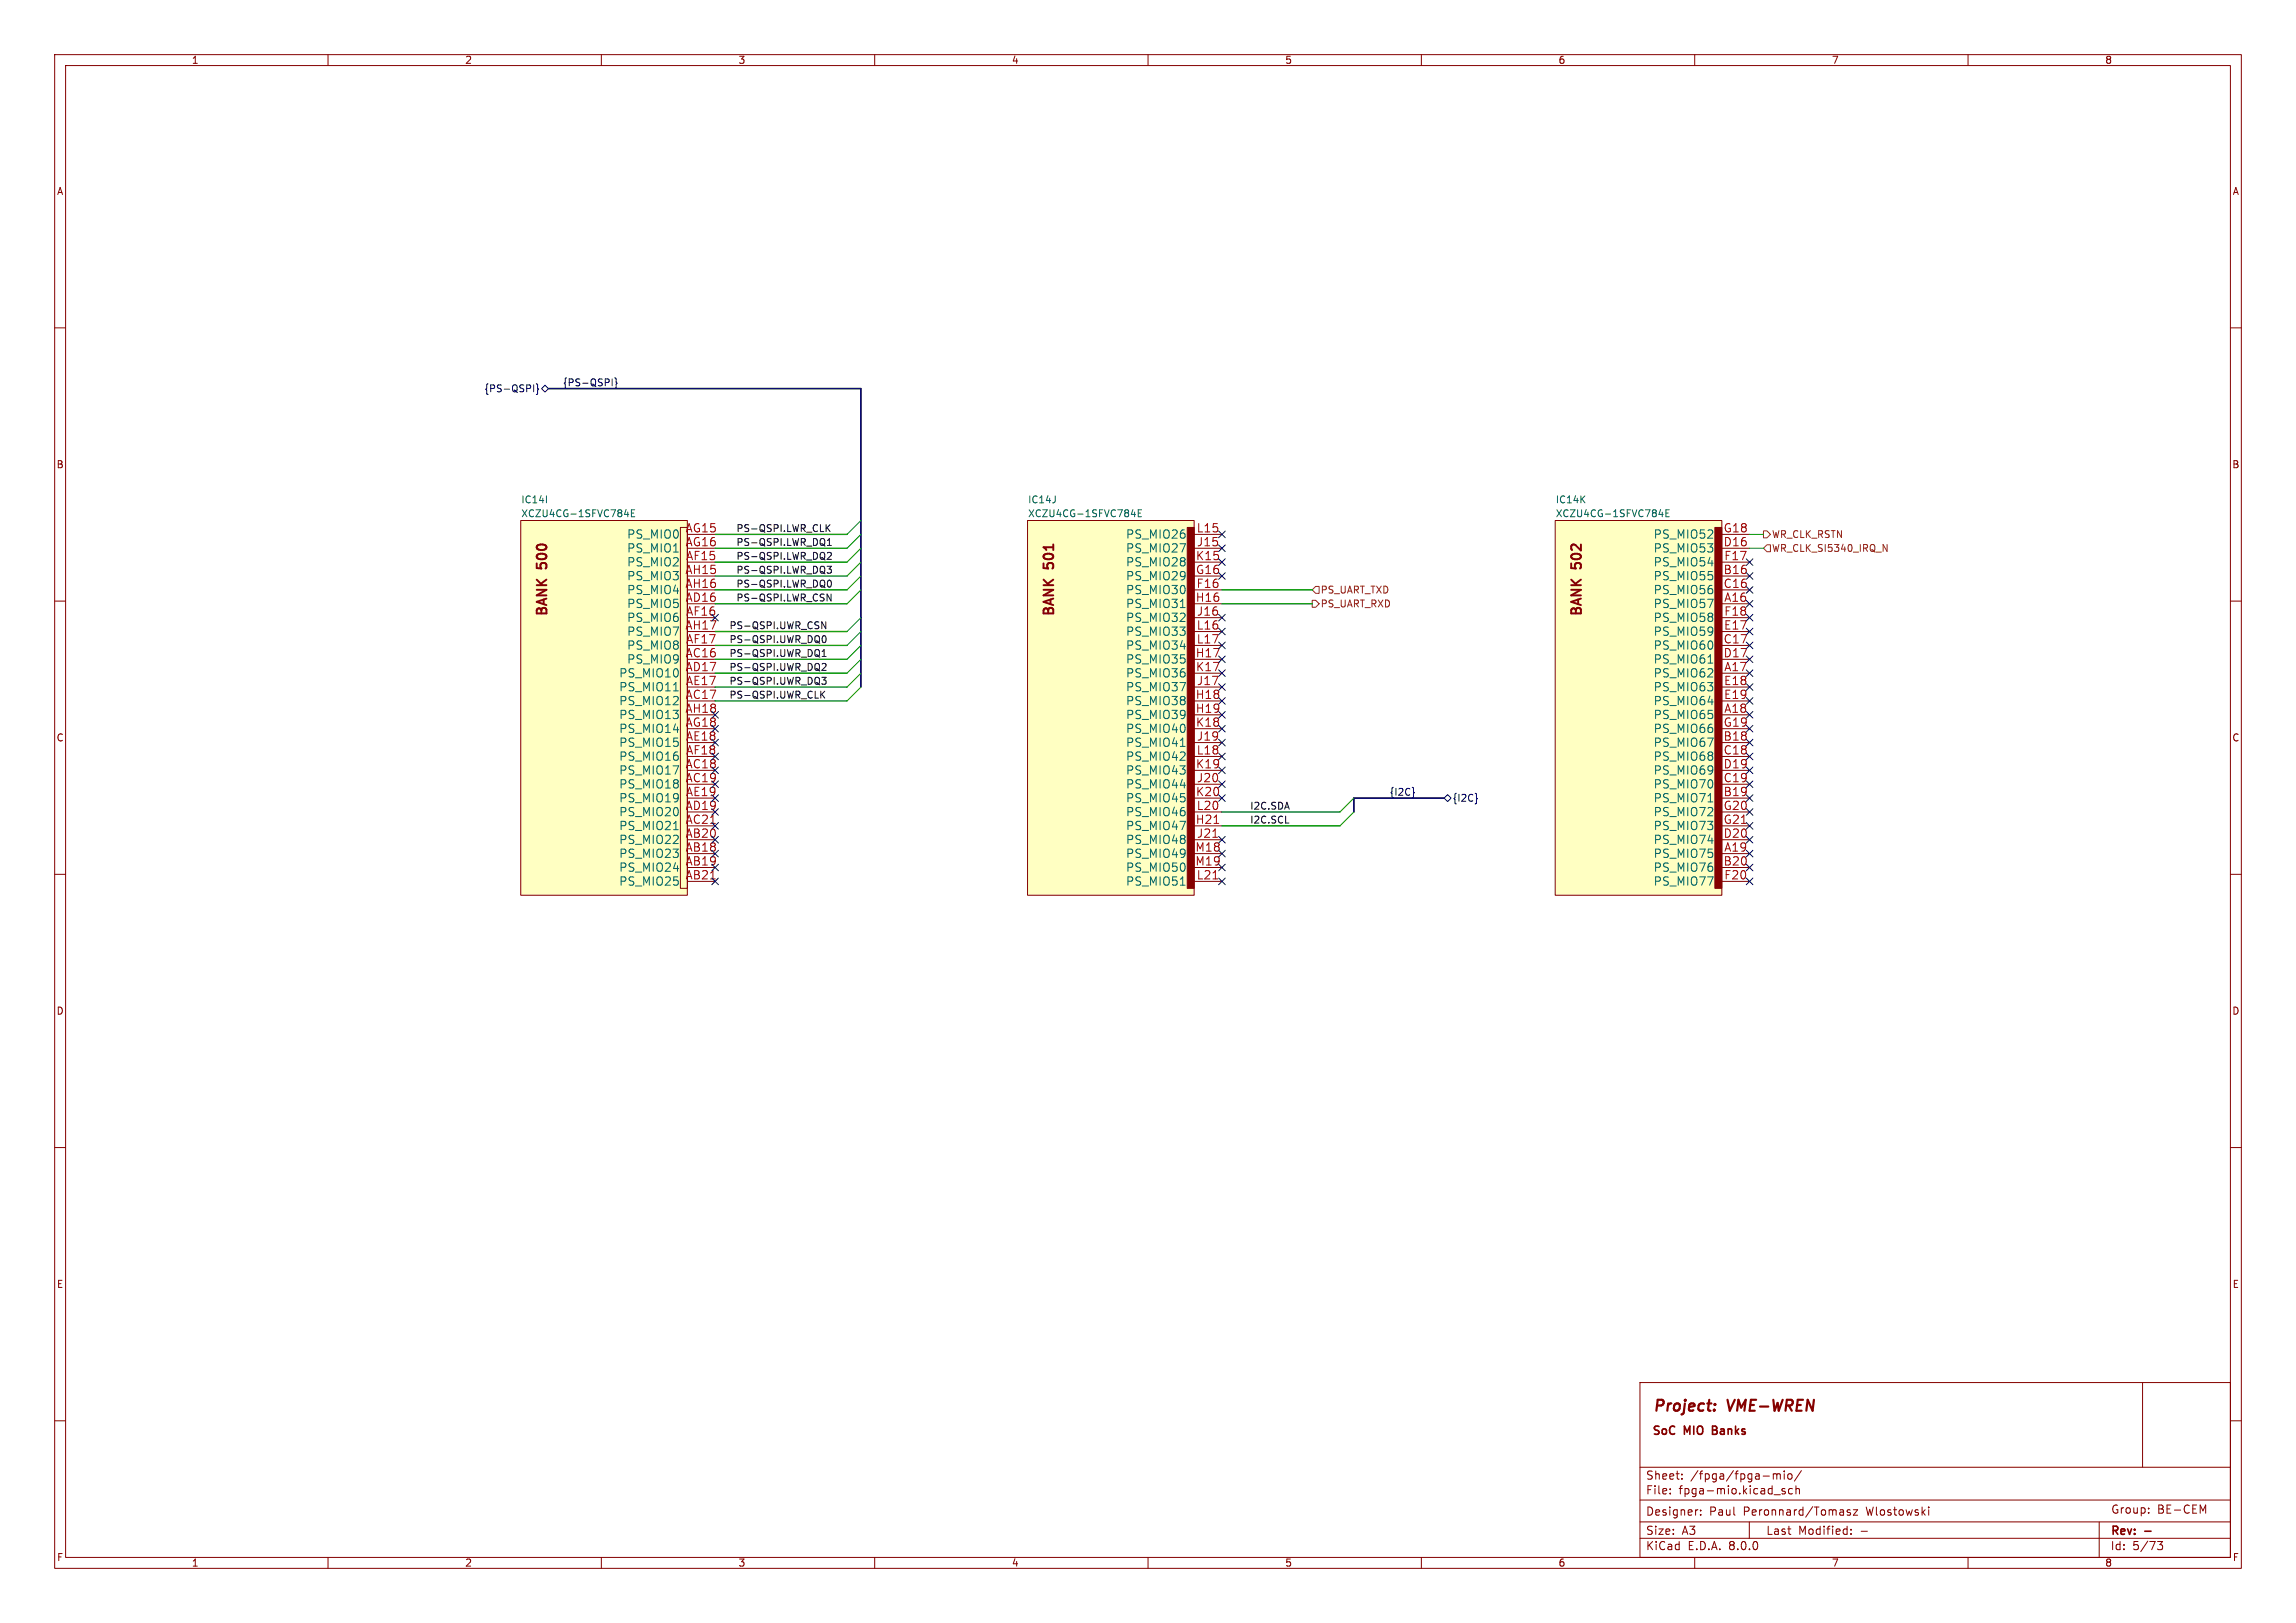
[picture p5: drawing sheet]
<svg xmlns="http://www.w3.org/2000/svg" width="420mm" height="297mm" viewBox="0 0 420 297" stroke-linecap="round" stroke-linejoin="round" font-family="sans-serif">
<defs><g id="words">
<g font-size="2.8" fill="#840000">
<text x="302.3" y="258.9">Project:</text>
<text x="316.1" y="258.9">VME-WREN</text>
</g>
<g font-size="2.5" fill="#840000">
<text x="100.6" y="104" transform="rotate(-90 100.6 104)">500</text>
<text x="193.3" y="104" transform="rotate(-90 193.3 104)">501</text>
<text x="289.8" y="104" transform="rotate(-90 289.8 104)">502</text>
<text x="100.6" y="113" transform="rotate(-90 100.6 113)">BANK</text>
<text x="193.3" y="113" transform="rotate(-90 193.3 113)">BANK</text>
<text x="289.8" y="113" transform="rotate(-90 289.8 113)">BANK</text>
</g>
<g font-size="2.1" fill="#006464">
<text x="114.7" y="98.8">PS_MIO0</text>
<text x="114.7" y="101.3">PS_MIO1</text>
<text x="205.9" y="101.3">PS_MIO27</text>
<text x="205.9" y="98.8">PS_MIO26</text>
<text x="302.4" y="101.3">PS_MIO53</text>
<text x="302.4" y="98.8">PS_MIO52</text>
<text x="114.7" y="103.9">PS_MIO2</text>
<text x="114.7" y="106.4">PS_MIO3</text>
<text x="205.9" y="106.4">PS_MIO29</text>
<text x="205.9" y="103.9">PS_MIO28</text>
<text x="302.4" y="106.4">PS_MIO55</text>
<text x="302.4" y="103.9">PS_MIO54</text>
<text x="114.7" y="111.5">PS_MIO5</text>
<text x="114.7" y="108.9">PS_MIO4</text>
<text x="205.9" y="108.9">PS_MIO30</text>
<text x="205.9" y="111.5">PS_MIO31</text>
<text x="302.4" y="111.5">PS_MIO57</text>
<text x="302.4" y="108.9">PS_MIO56</text>
<text x="114.7" y="114">PS_MIO6</text>
<text x="114.7" y="119.1">PS_MIO8</text>
<text x="114.7" y="116.6">PS_MIO7</text>
<text x="205.9" y="114">PS_MIO32</text>
<text x="205.9" y="116.6">PS_MIO33</text>
<text x="205.9" y="119.1">PS_MIO34</text>
<text x="302.4" y="119.1">PS_MIO60</text>
<text x="302.4" y="116.6">PS_MIO59</text>
<text x="302.4" y="114">PS_MIO58</text>
<text x="113.2" y="124.2">PS_MIO10</text>
<text x="114.7" y="121.6">PS_MIO9</text>
<text x="205.9" y="121.6">PS_MIO35</text>
<text x="205.9" y="124.2">PS_MIO36</text>
<text x="302.4" y="124.2">PS_MIO62</text>
<text x="302.4" y="121.6">PS_MIO61</text>
<text x="113.2" y="129.3">PS_MIO12</text>
<text x="113.2" y="126.7">PS_MIO11</text>
<text x="113.2" y="131.8">PS_MIO13</text>
<text x="205.9" y="129.3">PS_MIO38</text>
<text x="205.9" y="131.8">PS_MIO39</text>
<text x="205.9" y="126.7">PS_MIO37</text>
<text x="302.4" y="131.8">PS_MIO65</text>
<text x="302.4" y="126.7">PS_MIO63</text>
<text x="302.4" y="129.3">PS_MIO64</text>
<text x="113.2" y="136.9">PS_MIO15</text>
<text x="113.2" y="134.3">PS_MIO14</text>
<text x="205.9" y="136.9">PS_MIO41</text>
<text x="205.9" y="134.3">PS_MIO40</text>
<text x="302.4" y="136.9">PS_MIO67</text>
<text x="302.4" y="134.3">PS_MIO66</text>
<text x="113.2" y="142">PS_MIO17</text>
<text x="113.2" y="139.4">PS_MIO16</text>
<text x="205.9" y="142">PS_MIO43</text>
<text x="205.9" y="139.4">PS_MIO42</text>
<text x="302.4" y="139.4">PS_MIO68</text>
<text x="302.4" y="142">PS_MIO69</text>
<text x="113.2" y="144.5">PS_MIO18</text>
<text x="113.2" y="149.6">PS_MIO20</text>
<text x="113.2" y="147">PS_MIO19</text>
<text x="205.9" y="144.5">PS_MIO44</text>
<text x="205.9" y="147">PS_MIO45</text>
<text x="205.9" y="149.6">PS_MIO46</text>
<text x="302.4" y="147">PS_MIO71</text>
<text x="302.4" y="144.5">PS_MIO70</text>
<text x="302.4" y="149.6">PS_MIO72</text>
<text x="113.2" y="154.7">PS_MIO22</text>
<text x="113.2" y="152.1">PS_MIO21</text>
<text x="205.9" y="152.1">PS_MIO47</text>
<text x="205.9" y="154.7">PS_MIO48</text>
<text x="302.4" y="154.7">PS_MIO74</text>
<text x="302.4" y="152.1">PS_MIO73</text>
<text x="113.2" y="157.2">PS_MIO23</text>
<text x="113.2" y="159.7">PS_MIO24</text>
<text x="205.9" y="157.2">PS_MIO49</text>
<text x="205.9" y="159.7">PS_MIO50</text>
<text x="302.4" y="157.2">PS_MIO75</text>
<text x="302.4" y="159.7">PS_MIO76</text>
<text x="113.2" y="162.3">PS_MIO25</text>
<text x="205.9" y="162.3">PS_MIO51</text>
<text x="302.4" y="162.3">PS_MIO77</text>
</g>
<g font-size="2.1" fill="#a90000">
<text x="125.3" y="97.5">AG15</text>
<text x="125.3" y="100.1">AG16</text>
<text x="218.8" y="97.5">L15</text>
<text x="218.9" y="100.1">J15</text>
<text x="315.2" y="100.1">D16</text>
<text x="315.2" y="97.5">G18</text>
<text x="125.3" y="105.2">AH15</text>
<text x="125.3" y="107.7">AH16</text>
<text x="125.4" y="102.6">AF15</text>
<text x="218.7" y="105.2">G16</text>
<text x="218.7" y="102.6">K15</text>
<text x="218.8" y="107.7">F16</text>
<text x="315.2" y="105.2">B16</text>
<text x="315.2" y="107.7">C16</text>
<text x="315.3" y="102.6">F17</text>
<text x="125.3" y="110.2">AD16</text>
<text x="125.4" y="112.8">AF16</text>
<text x="218.7" y="110.2">H16</text>
<text x="218.9" y="112.8">J16</text>
<text x="315.3" y="110.2">A16</text>
<text x="315.3" y="112.8">F18</text>
<text x="125.3" y="115.3">AH17</text>
<text x="125.4" y="117.9">AF17</text>
<text x="218.8" y="115.3">L16</text>
<text x="218.8" y="117.9">L17</text>
<text x="315.2" y="117.9">C17</text>
<text x="315.3" y="115.3">E17</text>
<text x="125.3" y="120.4">AC16</text>
<text x="125.3" y="122.9">AD17</text>
<text x="125.4" y="125.5">AE17</text>
<text x="218.7" y="120.4">H17</text>
<text x="218.7" y="122.9">K17</text>
<text x="218.9" y="125.5">J17</text>
<text x="315.2" y="120.4">D17</text>
<text x="315.3" y="125.5">E18</text>
<text x="315.3" y="122.9">A17</text>
<text x="125.3" y="130.6">AH18</text>
<text x="125.3" y="128">AC17</text>
<text x="218.7" y="128">H18</text>
<text x="218.7" y="130.6">H19</text>
<text x="315.3" y="128">E19</text>
<text x="315.3" y="130.6">A18</text>
<text x="125.3" y="133.1">AG18</text>
<text x="125.4" y="135.6">AE18</text>
<text x="218.7" y="133.1">K18</text>
<text x="218.9" y="135.6">J19</text>
<text x="315.2" y="135.6">B18</text>
<text x="315.2" y="133.1">G19</text>
<text x="125.3" y="140.7">AC18</text>
<text x="125.3" y="143.3">AC19</text>
<text x="125.4" y="138.2">AF18</text>
<text x="218.7" y="140.7">K19</text>
<text x="218.8" y="138.2">L18</text>
<text x="218.9" y="143.3">J20</text>
<text x="315.2" y="138.2">C18</text>
<text x="315.2" y="143.3">C19</text>
<text x="315.2" y="140.7">D19</text>
<text x="125.3" y="148.3">AD19</text>
<text x="125.4" y="145.8">AE19</text>
<text x="218.7" y="145.8">K20</text>
<text x="218.8" y="148.3">L20</text>
<text x="315.2" y="145.8">B19</text>
<text x="315.2" y="148.3">G20</text>
<text x="125.3" y="156">AB18</text>
<text x="125.3" y="153.4">AB20</text>
<text x="125.3" y="150.9">AC21</text>
<text x="218.6" y="156">M18</text>
<text x="218.7" y="150.9">H21</text>
<text x="218.9" y="153.4">J21</text>
<text x="315.2" y="153.4">D20</text>
<text x="315.2" y="150.9">G21</text>
<text x="315.3" y="156">A19</text>
<text x="125.3" y="158.5">AB19</text>
<text x="125.3" y="161">AB21</text>
<text x="218.6" y="158.5">M19</text>
<text x="218.8" y="161">L21</text>
<text x="315.2" y="158.5">B20</text>
<text x="315.3" y="161">F20</text>
</g>
<g font-size="2.1" fill="#840000">
<text x="302.1" y="263">SoC</text>
<text x="308.2" y="263">MIO</text>
<text x="313.9" y="263">Banks</text>
<text x="301" y="273.7">File:</text>
<text x="301" y="271">Sheet:</text>
<text x="307.1" y="273.7">fpga-mio.kicad_sch</text>
<text x="309.2" y="271">/fpga/fpga-mio/</text>
<text x="301" y="281.1">Size:</text>
<text x="301" y="277.6">Designer:</text>
<text x="307.6" y="281.1">A3</text>
<text x="312.6" y="277.6">Paul</text>
<text x="318.9" y="277.6">Peronnard/Tomasz</text>
<text x="323" y="281.1">Last</text>
<text x="328.9" y="281.1">Modified:</text>
<text x="340.3" y="281.1">-</text>
<text x="341.5" y="277.6">Wlostowski</text>
<text x="386" y="281.3">Rev:</text>
<text x="386.1" y="277.2">Group:</text>
<text x="394.6" y="277.2">BE-CEM</text>
<text x="301" y="283.9">KiCad</text>
<text x="308.7" y="283.9">E.D.A.</text>
<text x="316.3" y="283.9">8.0.0</text>
<text x="386" y="283.9">Id:</text>
<text x="390.1" y="283.9">5/73</text>
</g>
<g font-size="1.8" fill="#840000">
<text x="35" y="11.9">1</text>
<text x="85" y="11.9">2</text>
<text x="135" y="11.9">3</text>
<text x="185" y="11.9">4</text>
<text x="235" y="11.9">5</text>
<text x="285" y="11.9">6</text>
<text x="335" y="11.9">7</text>
<text x="385" y="11.9">8</text>
<text x="10.3" y="35.9">A</text>
<text x="408.3" y="35.9">A</text>
<text x="10.3" y="85.9">B</text>
<text x="408.2" y="85.9">B</text>
<text x="10.3" y="135.9">C</text>
<text x="408.2" y="135.9">C</text>
<text x="10.3" y="185.9">D</text>
<text x="408.2" y="185.9">D</text>
<text x="10.3" y="235.9">E</text>
<text x="408.3" y="235.9">E</text>
<text x="10.3" y="285.9">F</text>
<text x="35" y="286.9">1</text>
<text x="85" y="286.9">2</text>
<text x="135" y="286.9">3</text>
<text x="185" y="286.9">4</text>
<text x="235" y="286.9">5</text>
<text x="285" y="286.9">6</text>
<text x="335" y="286.9">7</text>
<text x="385" y="286.9">8</text>
<text x="408.3" y="285.9">F</text>
</g>
<g font-size="1.8" fill="#000084">
<text x="88.5" y="72">{PS-QSPI}</text>
<text x="102.9" y="70.8">{PS-QSPI}</text>
<text x="254.1" y="145.7">{I2C}</text>
<text x="265.6" y="146.9">{I2C}</text>
</g>
<g font-size="1.8" fill="#006464">
<text x="95.3" y="94.8">XCZU4CG-1SFVC784E</text>
<text x="95.3" y="92.3">IC14I</text>
<text x="188" y="94.8">XCZU4CG-1SFVC784E</text>
<text x="188" y="92.3">IC14J</text>
<text x="284.5" y="92.3">IC14K</text>
<text x="284.5" y="94.8">XCZU4CG-1SFVC784E</text>
</g>
<g font-size="1.8" fill="#0f0f0f">
<text x="134.6" y="100">PS-QSPI.LWR_DQ1</text>
<text x="134.6" y="97.4">PS-QSPI.LWR_CLK</text>
<text x="134.6" y="107.6">PS-QSPI.LWR_DQ0</text>
<text x="134.6" y="105.1">PS-QSPI.LWR_DQ3</text>
<text x="134.6" y="102.5">PS-QSPI.LWR_DQ2</text>
<text x="134.6" y="110.1">PS-QSPI.LWR_CSN</text>
<text x="133.3" y="117.8">PS-QSPI.UWR_DQ0</text>
<text x="133.3" y="115.2">PS-QSPI.UWR_CSN</text>
<text x="133.3" y="122.8">PS-QSPI.UWR_DQ2</text>
<text x="133.3" y="120.3">PS-QSPI.UWR_DQ1</text>
<text x="133.3" y="125.4">PS-QSPI.UWR_DQ3</text>
<text x="133.3" y="127.9">PS-QSPI.UWR_CLK</text>
<text x="228.6" y="148.2">I2C.SDA</text>
<text x="228.6" y="150.8">I2C.SCL</text>
</g>
<g font-size="1.8" fill="#725600">
<text x="324" y="98.7">WR_CLK_RSTN</text>
<text x="324" y="101.2">WR_CLK_SI5340_IRQ_N</text>
<text x="241.5" y="108.8">PS_UART_TXD</text>
<text x="241.5" y="111.4">PS_UART_RXD</text>
</g>
</g></defs>
<g fill="none" stroke="#840000" stroke-width=".18">
<path d="M10 10h400v277h-400zM12 12h396v273h-396zM60 10v2M110 10v2M160 10v2M210 10v2M260 10v2M310 10v2M360 10v2M10 60h2M408 60h2M10 110h2"/>
<path d="M408 110h2M10 160h2M408 160h2M10 210h2M408 210h2M10 260h2M300 253h108v32h-108zM391.9 253v15.5M408 260h2M300 278.5h108M300 274.5h108M300 268.5h108"/>
<path d="M305.5 273.2v.2M305.5 272.5v.1M307.7 270.5v.2M307.7 269.8v.1M310.4 276.3h.2M311.1 277.1v.2M311.1 276.3v.2M320 278.5v3M324.4 269.7v1M324.4 269.8l.4-.1 .2 .2M325 269.9l.2-.2 .4 .1 .1 .9M325 269.9v.8"/>
<path d="M326.4 269.2v.1M326.4 269.7v1M326.5 272.5l-.3-.1-.3 .2 .1 .2 .5 .2v.3h-.6M327.2 269.8l.3-.1 .3 .3v.4l-.3 .3-.3-.1-.2-.2v-.4zM327.9 272.5l-.5-.1-.2 .3v.4l.1 .2h.6M328.5 272.5l.2-.1 .4 .1 .1 .9M328.5 271.9v1.5M329.5 269.1l-1.3 1.9M338.4 276.3h-.3l-.2 .2v.2l.5 .1v.4h-.5M338.6 279.9v.1M339 276.3h.8l-.8 1h.8M352.8 275.8v.1"/>
<path d="M352.8 276.3v1M384 278.5v6.5M393 276.8v.1M393 276v.1M403 276.5l.5-1.1v1.5M60 285v2M110 285v2M160 285v2M210 285v2M260 285v2M300 281.5h108M310 285v2"/>
<path d="M338.6 280.6v.2M360 285v2M394.7 282.1h.9l-.5 .6 .4 .1v.6l-.2 .2-.6-.1"/>
</g>
<path d="M313.3 261.7h.5M313.8 261h-.5v1.5h.5M392.3 280.2h1.2" fill="none" stroke="#840000" stroke-width=".3"/>
<path d="M313.6 258l.1 .1-.1 .1M313.7 256.9l.1 .1-.1 .1M313.7 256.9l-.1 .1 .1 .1M313.7 256.9v.2" fill="none" stroke="#840000" stroke-width=".4"/>
<g fill="#ffffc2">
<path d="M95.2 95.3h30.5v68.5h-30.5z"/>
<path d="M124.5 96.5h1.2v66.1h-1.2z"/>
</g>
<g fill="none" stroke="#840000" stroke-width=".18">
<path d="M95.2 95.3h30.5v68.5h-30.5zM124.5 96.5h1.2v66.1h-1.2zM125.7 97.8h5.1M125.7 110.5h5.1M125.7 102.9h5.1M125.7 113h5.1M125.7 118.1h5.1M125.7 100.3h5.1M125.7 105.4h5.1M125.7 108h5.1M125.7 115.6h5.1M125.7 120.7h5.1"/>
<path d="M125.7 128.3h5.1M125.7 123.2h5.1M125.7 125.7h5.1M125.7 135.9h5.1M125.7 138.4h5.1M125.7 133.4h5.1M125.7 130.8h5.1M125.7 156.2h5.1M125.7 158.8h5.1M125.7 153.7h5.1M125.7 141h5.1M125.7 143.5h5.1"/>
<path d="M125.7 151.1h5.1M125.7 148.6h5.1M125.7 146.1h5.1M125.7 161.3h5.1"/>
</g>
<path d="M130 160.8h.8" fill="none" stroke="#a90000" stroke-width=".18"/>
<path d="M100 90.7v1.3M114.2 94.1h.8M114.8 93.7v.9M115.5 93.9h.4M116.1 93.3h-.6v1.3h.6M123.2 126.4h.9M123.2 151.8h.9" fill="none" stroke="#006464" stroke-width=".18"/>
<path d="M188 95.3h30.4v68.5h-30.4z" fill="#ffffc2"/>
<g fill="none" stroke="#840000" stroke-width=".18">
<path d="M188 95.3h30.4v68.5h-30.4zM218.4 97.8h5.1M218.4 108h5.1M218.4 105.4h5.1M218.4 110.5h5.1M218.4 100.3h5.1M218.4 113h5.1M218.4 102.9h5.1M218.4 115.6h5.1M218.4 118.1h5.1M218.4 120.7h5.1M218.4 128.3h5.1"/>
<path d="M218.4 130.8h5.1M218.4 125.7h5.1M218.4 135.9h5.1M218.4 123.2h5.1M218.4 133.4h5.1M218.4 138.4h5.1M218.4 151.1h5.1M218.4 143.5h5.1M218.4 153.7h5.1M218.4 141h5.1M218.4 146.1h5.1M218.4 148.6h5.1"/>
<path d="M218.4 156.2h5.1M218.4 158.8h5.1M218.4 161.3h5.1"/>
</g>
<path d="M217.2 96.5h1.2v66.1h-1.2z" fill="#840000" stroke="#840000" stroke-width=".18"/>
<path d="M206.9 94.1h.8M207.5 93.7v.9M208.2 93.9h.4M208.8 93.3h-.6v1.3h.6M215.9 111.2h.9M215.9 136.6h.9M215.9 162h.9" fill="none" stroke="#006464" stroke-width=".18"/>
<path d="M221.9 153.2h.8M222.1 150.7h.8M221.9 160.8h.9" fill="none" stroke="#a90000" stroke-width=".18"/>
<path d="M284.5 95.3h30.5v68.5h-30.5z" fill="#ffffc2"/>
<g fill="none" stroke="#840000" stroke-width=".18">
<path d="M284.5 95.3h30.5v68.5h-30.5zM315 97.8h5M315 110.5h5M315 105.4h5M315 108h5M315 118.1h5M315 100.3h5M315 115.6h5M315 102.9h5M315 113h5M315 123.2h5M315 130.8h5"/>
<path d="M315 135.9h5M315 138.4h5M315 120.7h5M315 125.7h5M315 128.3h5M315 133.4h5M315 156.2h5M315 146.1h5M315 158.8h5M315 143.5h5M315 141h5M315 153.7h5"/>
<path d="M315 148.6h5M315 151.1h5M315 161.3h5"/>
</g>
<path d="M313.7 96.5h1.3v66.1h-1.3z" fill="#840000" stroke="#840000" stroke-width=".18"/>
<path d="M303.5 94.1h.7M304.1 93.7v.9M304.7 93.9h.5M305.3 93.3h-.6v1.3h.6M312.4 121.3h.9M312.4 146.7h.9" fill="none" stroke="#006464" stroke-width=".18"/>
<path d="M322.6 97.2h.6l.6 .6-.6 .6h-.6zM323.2 99.7h.6v1.3h-.6l-.6-.7zM344.5 99.6l.7 1.3v-1.3M240 109.9h.7l.6 .6-.6 .6h-.7zM240.7 107.3h.6v1.3h-.6l-.7-.6z" fill="none" stroke="#725600" stroke-width=".18"/>
<g fill="none" stroke="#000084" stroke-width=".18">
<path d="M97.6 70.4v1.3M98.1 70.2l.2 .2v.6l.2 .2-.2 .2v.6l-.2 .2M99.1 71.1l.6-.6 .6 .6-.6 .7zM112 69.3v1.3M112.5 69.2l.2 .1v.6l.2 .2-.2 .2v.6l-.2 .2M222.9 97.2l1.2 1.2M222.9 99.7l1.2 1.2M224.1 97.2l-1.2 1.2M224.1 99.7l-1.2 1.2M130.2 112.4l1.2 1.2M131.4 112.4l-1.2 1.2M222.9 104.8l1.2 1.2"/>
<path d="M222.9 102.3l1.2 1.2M222.9 117.5l1.2 1.2M222.9 112.4l1.2 1.2M222.9 115l1.2 1.2M224.1 104.8l-1.2 1.2M224.1 102.3l-1.2 1.2M224.1 117.5l-1.2 1.2M224.1 112.4l-1.2 1.2M224.1 115l-1.2 1.2M319.4 115l1.2 1.2M319.4 117.5l1.2 1.2M319.4 112.4l1.2 1.2"/>
<path d="M319.4 102.3l1.2 1.2M319.4 107.3l1.2 1.3M319.4 109.9l1.2 1.2M319.4 104.8l1.2 1.2M320.6 115l-1.2 1.2M320.6 117.5l-1.2 1.2M320.6 112.4l-1.2 1.2M320.6 102.3l-1.2 1.2M320.6 107.3l-1.2 1.3M320.6 109.9l-1.2 1.2M320.6 104.8l-1.2 1.2M130.2 132.7l1.2 1.3"/>
<path d="M130.2 130.2l1.2 1.2M130.2 137.8l1.2 1.2M130.2 135.3l1.2 1.2M131.4 132.7l-1.2 1.3M131.4 130.2l-1.2 1.2M131.4 137.8l-1.2 1.2M131.4 135.3l-1.2 1.2M222.9 122.6l1.2 1.2M222.9 127.7l1.2 1.2M222.9 120l1.2 1.3M222.9 125.1l1.2 1.2M222.9 137.8l1.2 1.2"/>
<path d="M222.9 132.7l1.2 1.3M222.9 130.2l1.2 1.2M222.9 135.3l1.2 1.2M224.1 122.6l-1.2 1.2M224.1 127.7l-1.2 1.2M224.1 120l-1.2 1.3M224.1 125.1l-1.2 1.2M224.1 137.8l-1.2 1.2M224.1 132.7l-1.2 1.3M224.1 130.2l-1.2 1.2M224.1 135.3l-1.2 1.2M319.4 130.2l1.2 1.2"/>
<path d="M319.4 137.8l1.2 1.2M319.4 122.6l1.2 1.2M319.4 120l1.2 1.3M319.4 125.1l1.2 1.2M319.4 132.7l1.2 1.3M319.4 127.7l1.2 1.2M319.4 135.3l1.2 1.2M320.6 130.2l-1.2 1.2M320.6 137.8l-1.2 1.2M320.6 122.6l-1.2 1.2M320.6 120l-1.2 1.3M320.6 125.1l-1.2 1.2"/>
<path d="M320.6 132.7l-1.2 1.3M320.6 127.7l-1.2 1.2M320.6 135.3l-1.2 1.2M130.2 148l1.2 1.2M130.2 140.4l1.2 1.2M130.2 142.9l1.2 1.2M130.2 145.4l1.2 1.3M130.2 150.5l1.2 1.2M130.2 155.6l1.2 1.2M130.2 153.1l1.2 1.2M130.2 158.1l1.2 1.3M131.4 148l-1.2 1.2"/>
<path d="M131.4 140.4l-1.2 1.2M131.4 142.9l-1.2 1.2M131.4 145.4l-1.2 1.3M131.4 150.5l-1.2 1.2M131.4 155.6l-1.2 1.2M131.4 153.1l-1.2 1.2M131.4 158.1l-1.2 1.3M222.9 153.1l1.2 1.2M222.9 158.1l1.2 1.3M222.9 142.9l1.2 1.2M222.9 140.4l1.2 1.2M222.9 155.6l1.2 1.2"/>
<path d="M222.9 145.4l1.2 1.3M224.1 153.1l-1.2 1.2M224.1 158.1l-1.2 1.3M224.1 142.9l-1.2 1.2M224.1 140.4l-1.2 1.2M224.1 155.6l-1.2 1.2M224.1 145.4l-1.2 1.3M258.6 144.9l.1 .2-.1 .1M264.2 146.1l.6-.7 .6 .7-.6 .6zM270.1 146l.2 .1-.2 .2M319.4 150.5l1.2 1.2M319.4 158.1l1.2 1.3"/>
<path d="M319.4 145.4l1.2 1.3M319.4 140.4l1.2 1.2M319.4 155.6l1.2 1.2M319.4 148l1.2 1.2M319.4 142.9l1.2 1.2M319.4 153.1l1.2 1.2M320.6 150.5l-1.2 1.2M320.6 158.1l-1.2 1.3M320.6 145.4l-1.2 1.3M320.6 140.4l-1.2 1.2M320.6 155.6l-1.2 1.2M320.6 148l-1.2 1.2"/>
<path d="M320.6 142.9l-1.2 1.2M320.6 153.1l-1.2 1.2M130.2 160.7l1.2 1.2M131.4 160.7l-1.2 1.2M222.9 160.7l1.2 1.2M224.1 160.7l-1.2 1.2M319.4 160.7l1.2 1.2M320.6 160.7l-1.2 1.2"/>
</g>
<g fill="none" stroke="#0f0f0f" stroke-width=".18">
<path d="M151.3 96.6l.5 .7M151.4 99.8h.7M151.4 98.9l.3-.4v1.3M151.8 96l-.7 .7M150.3 113.8l.7 1.3v-1.3M150.4 116.8l.3-.5a.68 .68 0 0 1 .4 .7 .68 .68 0 0 1-.4 .6l-.3-.5M150.4 119.2l.3-.3v1.2M151.3 108.7l.7 1.3v-1.3M151.3 103.6h.8l-.4 .5 .3 .1v.6l-.2 .1-.4-.1M151.4 106.7l.3-.5a.68 .68 0 0 1 .4 .6 .68 .68 0 0 1-.4 .6l-.3-.4M151.4 101.2l.4-.1 .3 .4-.8 .9h.8M150.3 123.9h.8l-.4 .5 .3 .2v.5l-.1 .1h-.5"/>
<path d="M150.3 127l.6 .8M150.4 121.5l.5-.1 .2 .4-.8 .9h.8M150.4 120.1h.7M150.9 126.5l-.8 .7"/>
</g>
<path d="M100.3 71.1h57.2v54.6M264.2 146.1h-16.6v2.5" fill="none" stroke="#000084" stroke-width=".3"/>
<g fill="none" stroke="#009600" stroke-width=".25">
<path d="M130.8 97.8h24.1M130.8 110.5h24.1M130.8 108h24.1M130.8 102.9h24.1M130.8 105.4h24.1M130.8 115.6h24.1M130.8 118.1h24.1M130.8 100.3h24.1M223.5 110.5h16.5M223.5 108h16.5M130.8 128.3h24.1M130.8 123.2h24.1"/>
<path d="M130.8 120.7h24.1M130.8 125.7h24.1M223.5 151.1h21.6M223.5 148.6h21.6"/>
</g>
<g fill="none" stroke="#009600" stroke-width=".18">
<path d="M157.5 97.8l-2.6 2.5M157.5 95.3l-2.6 2.5M320 97.8h2.6M157.5 118.1l-2.6 2.6M157.5 113l-2.6 2.6M157.5 115.6l-2.6 2.5M157.5 105.4l-2.6 2.6M157.5 108l-2.6 2.5M157.5 100.3l-2.6 2.6M157.5 102.9l-2.6 2.5M320 100.3h2.6M157.5 120.7l-2.6 2.5"/>
<path d="M157.5 123.2l-2.6 2.5M157.5 125.7l-2.6 2.6M247.6 146.1l-2.5 2.5M247.6 148.6l-2.5 2.5"/>
</g>
<use href="#words"/>
</svg>
